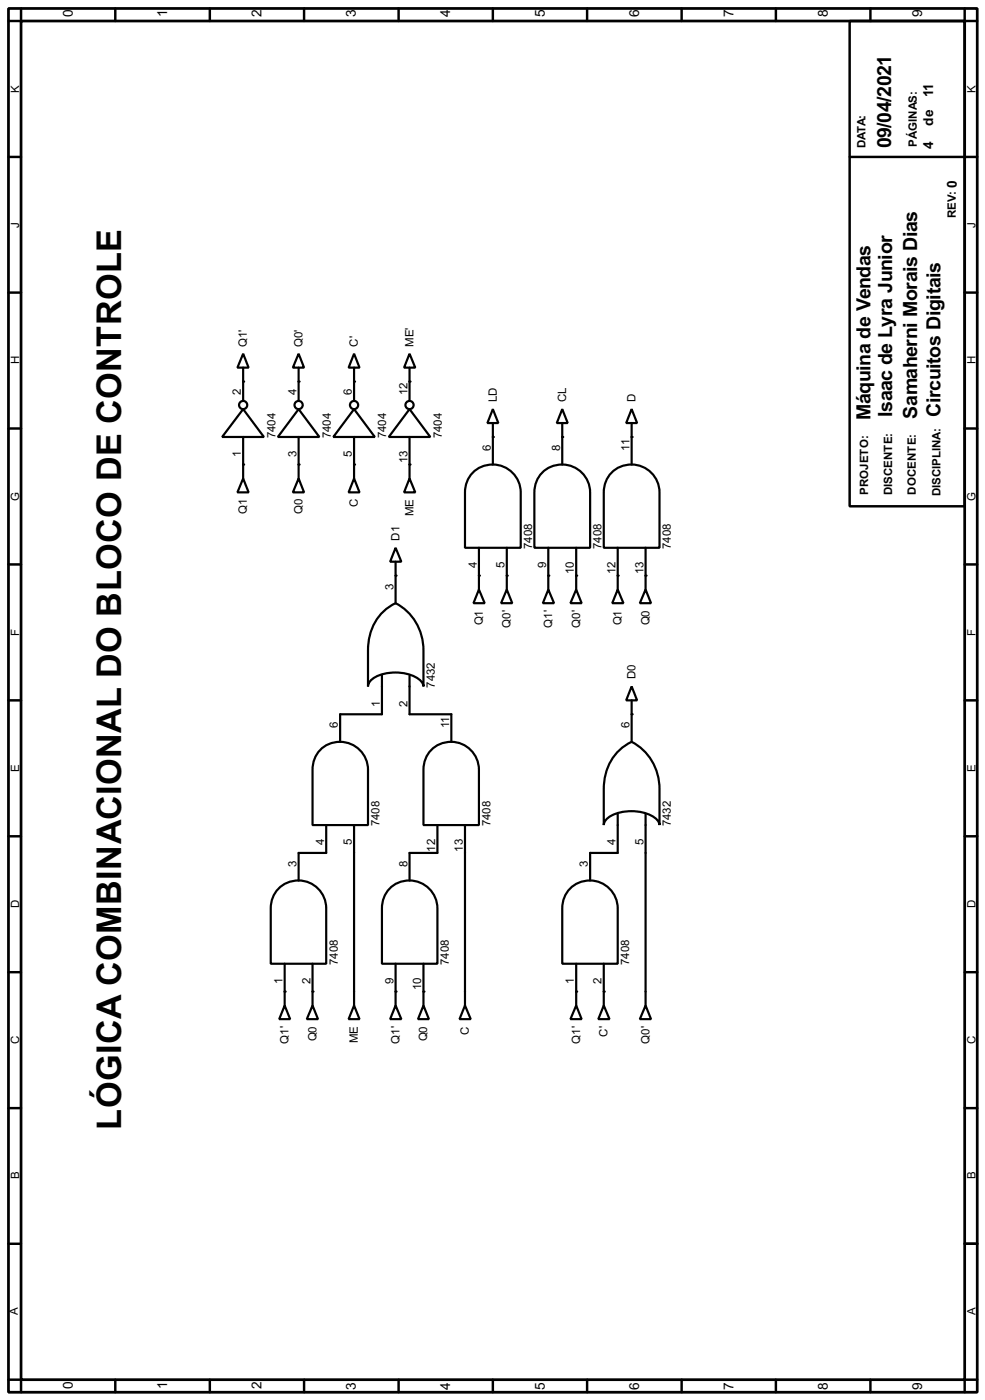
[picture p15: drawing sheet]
<svg xmlns="http://www.w3.org/2000/svg" width="180mm" height="256mm" viewBox="0 0 180 256" stroke-linecap="round" stroke-linejoin="round" font-family="sans-serif">
<defs><g id="words">
<text font-size="7" x="22.2" y="206.9" transform="rotate(-90 22.2 206.9)">LÓGICA COMBINACIONAL DO BLOCO DE CONTROLE</text>
<g font-size="4">
<text x="163.1" y="27.2" transform="rotate(-90 163.1 27.2)">09/04/2021</text>
<text x="159.3" y="76.9" transform="rotate(-90 159.3 76.9)">Máquina de Vendas</text>
<text x="163.3" y="76.4" transform="rotate(-90 163.3 76.4)">Isaac de Lyra Junior</text>
<text x="167.8" y="76.7" transform="rotate(-90 167.8 76.7)">Samaherni Morais Dias</text>
<text x="172.1" y="76.4" transform="rotate(-90 172.1 76.4)">Circuitos Digitais</text>
</g>
<g font-size="2.8">
<text x="13.3" y="3.2" transform="rotate(-90 13.3 3.2)">0</text>
<text x="30.6" y="3.2" transform="rotate(-90 30.6 3.2)">1</text>
<text x="47.8" y="3.2" transform="rotate(-90 47.8 3.2)">2</text>
<text x="65.1" y="3.2" transform="rotate(-90 65.1 3.2)">3</text>
<text x="82.4" y="3.2" transform="rotate(-90 82.4 3.2)">4</text>
<text x="99.7" y="3.2" transform="rotate(-90 99.7 3.2)">5</text>
<text x="116.9" y="3.2" transform="rotate(-90 116.9 3.2)">6</text>
<text x="134.2" y="3.2" transform="rotate(-90 134.2 3.2)">7</text>
<text x="151.5" y="3.2" transform="rotate(-90 151.5 3.2)">8</text>
<text x="168.7" y="3.2" transform="rotate(-90 168.7 3.2)">9</text>
<text x="170.8" y="17.8" transform="rotate(-90 170.8 17.8)">11</text>
<text x="170.8" y="23" transform="rotate(-90 170.8 23)">de</text>
<text x="170.8" y="27.3" transform="rotate(-90 170.8 27.3)">4</text>
<text x="175.1" y="34.4" transform="rotate(-90 175.1 34.4)">0</text>
<text x="13.3" y="254.4" transform="rotate(-90 13.3 254.4)">0</text>
<text x="30.6" y="254.4" transform="rotate(-90 30.6 254.4)">1</text>
<text x="47.8" y="254.4" transform="rotate(-90 47.8 254.4)">2</text>
<text x="65.1" y="254.7" transform="rotate(-90 65.1 254.7)">3</text>
<text x="82.4" y="254.7" transform="rotate(-90 82.4 254.7)">4</text>
<text x="99.7" y="254.7" transform="rotate(-90 99.7 254.7)">5</text>
<text x="116.9" y="254.7" transform="rotate(-90 116.9 254.7)">6</text>
<text x="134.2" y="254.7" transform="rotate(-90 134.2 254.7)">7</text>
<text x="151.5" y="254.7" transform="rotate(-90 151.5 254.7)">8</text>
<text x="168.7" y="254.7" transform="rotate(-90 168.7 254.7)">9</text>
</g>
<g font-size="2.3">
<text x="3.5" y="17" transform="rotate(-90 3.5 17)">K</text>
<text x="178.5" y="17" transform="rotate(-90 178.5 17)">K</text>
<text x="158.4" y="27.2" transform="rotate(-90 158.4 27.2)">DATA:</text>
<text x="167.8" y="26.9" transform="rotate(-90 167.8 26.9)">PÁGINAS:</text>
<text x="3.5" y="41.7" transform="rotate(-90 3.5 41.7)">J</text>
<text x="174.9" y="40" transform="rotate(-90 174.9 40)">REV:</text>
<text x="178.5" y="41.7" transform="rotate(-90 178.5 41.7)">J</text>
<text x="45.2" y="63.5" transform="rotate(-90 45.2 63.5)">Q1'</text>
<text x="55.3" y="63.5" transform="rotate(-90 55.3 63.5)">Q0'</text>
<text x="65.5" y="63.5" transform="rotate(-90 65.5 63.5)">C'</text>
<text x="75.6" y="63.5" transform="rotate(-90 75.6 63.5)">ME'</text>
<text x="3.5" y="66.8" transform="rotate(-90 3.5 66.8)">H</text>
<text x="178.5" y="66.8" transform="rotate(-90 178.5 66.8)">H</text>
<text x="44.1" y="72.4" transform="rotate(-90 44.1 72.4)">2</text>
<text x="54.2" y="72.4" transform="rotate(-90 54.2 72.4)">4</text>
<text x="64.4" y="72.4" transform="rotate(-90 64.4 72.4)">6</text>
<text x="74.5" y="72.4" transform="rotate(-90 74.5 72.4)">12</text>
<text x="90.9" y="73.7" transform="rotate(-90 90.9 73.7)">LD</text>
<text x="103.6" y="73.7" transform="rotate(-90 103.6 73.7)">CL</text>
<text x="116.3" y="73.7" transform="rotate(-90 116.3 73.7)">D</text>
<text x="44.1" y="83.7" transform="rotate(-90 44.1 83.7)">1</text>
<text x="50.4" y="80.2" transform="rotate(-90 50.4 80.2)">7404</text>
<text x="54.2" y="83.7" transform="rotate(-90 54.2 83.7)">3</text>
<text x="60.5" y="80.2" transform="rotate(-90 60.5 80.2)">7404</text>
<text x="64.4" y="83.7" transform="rotate(-90 64.4 83.7)">5</text>
<text x="70.7" y="80.2" transform="rotate(-90 70.7 80.2)">7404</text>
<text x="80.8" y="80.2" transform="rotate(-90 80.8 80.2)">7404</text>
<text x="89.8" y="82.6" transform="rotate(-90 89.8 82.6)">6</text>
<text x="102.5" y="82.6" transform="rotate(-90 102.5 82.6)">8</text>
<text x="115.2" y="82.6" transform="rotate(-90 115.2 82.6)">11</text>
<text x="74.5" y="84.9" transform="rotate(-90 74.5 84.9)">13</text>
<text x="3.5" y="91.7" transform="rotate(-90 3.5 91.7)">G</text>
<text x="45.2" y="94.2" transform="rotate(-90 45.2 94.2)">Q1</text>
<text x="55.3" y="94.2" transform="rotate(-90 55.3 94.2)">Q0</text>
<text x="65.5" y="93" transform="rotate(-90 65.5 93)">C</text>
<text x="75.6" y="94.5" transform="rotate(-90 75.6 94.5)">ME</text>
<text x="158.9" y="90.7" transform="rotate(-90 158.9 90.7)">PROJETO:</text>
<text x="163.3" y="90.8" transform="rotate(-90 163.3 90.8)">DISCENTE:</text>
<text x="167.6" y="90.6" transform="rotate(-90 167.6 90.6)">DOCENTE:</text>
<text x="172.1" y="90.9" transform="rotate(-90 172.1 90.9)">DISCIPLINA:</text>
<text x="178.5" y="91.7" transform="rotate(-90 178.5 91.7)">G</text>
<text x="73.1" y="99.1" transform="rotate(-90 73.1 99.1)">D1</text>
<text x="97.4" y="100.5" transform="rotate(-90 97.4 100.5)">7408</text>
<text x="110.1" y="100.5" transform="rotate(-90 110.1 100.5)">7408</text>
<text x="122.8" y="100.5" transform="rotate(-90 122.8 100.5)">7408</text>
<text x="72" y="108" transform="rotate(-90 72 108)">3</text>
<text x="87.2" y="104" transform="rotate(-90 87.2 104)">4</text>
<text x="92.3" y="104" transform="rotate(-90 92.3 104)">5</text>
<text x="99.9" y="104" transform="rotate(-90 99.9 104)">9</text>
<text x="105" y="105.2" transform="rotate(-90 105 105.2)">10</text>
<text x="112.6" y="105.2" transform="rotate(-90 112.6 105.2)">12</text>
<text x="117.7" y="105.2" transform="rotate(-90 117.7 105.2)">13</text>
<text x="3.5" y="116.5" transform="rotate(-90 3.5 116.5)">F</text>
<text x="88.3" y="114.6" transform="rotate(-90 88.3 114.6)">Q1</text>
<text x="93.4" y="115" transform="rotate(-90 93.4 115)">Q0'</text>
<text x="101" y="115" transform="rotate(-90 101 115)">Q1'</text>
<text x="106.1" y="115" transform="rotate(-90 106.1 115)">Q0'</text>
<text x="113.7" y="114.6" transform="rotate(-90 113.7 114.6)">Q1</text>
<text x="118.8" y="114.6" transform="rotate(-90 118.8 114.6)">Q0</text>
<text x="178.5" y="116.5" transform="rotate(-90 178.5 116.5)">F</text>
<text x="79.6" y="125.9" transform="rotate(-90 79.6 125.9)">7432</text>
<text x="116.3" y="124.5" transform="rotate(-90 116.3 124.5)">D0</text>
<text x="69.5" y="129.4" transform="rotate(-90 69.5 129.4)">1</text>
<text x="74.5" y="129.4" transform="rotate(-90 74.5 129.4)">2</text>
<text x="61.8" y="133.4" transform="rotate(-90 61.8 133.4)">6</text>
<text x="82.2" y="133.4" transform="rotate(-90 82.2 133.4)">11</text>
<text x="115.2" y="133.4" transform="rotate(-90 115.2 133.4)">6</text>
<text x="3.5" y="141.4" transform="rotate(-90 3.5 141.4)">E</text>
<text x="178.5" y="141.4" transform="rotate(-90 178.5 141.4)">E</text>
<text x="59.3" y="154.8" transform="rotate(-90 59.3 154.8)">4</text>
<text x="64.4" y="154.8" transform="rotate(-90 64.4 154.8)">5</text>
<text x="69.4" y="151.3" transform="rotate(-90 69.4 151.3)">7408</text>
<text x="79.6" y="156" transform="rotate(-90 79.6 156)">12</text>
<text x="84.7" y="156" transform="rotate(-90 84.7 156)">13</text>
<text x="89.7" y="151.3" transform="rotate(-90 89.7 151.3)">7408</text>
<text x="112.6" y="154.8" transform="rotate(-90 112.6 154.8)">4</text>
<text x="117.7" y="154.8" transform="rotate(-90 117.7 154.8)">5</text>
<text x="122.8" y="151.3" transform="rotate(-90 122.8 151.3)">7432</text>
<text x="54.2" y="158.8" transform="rotate(-90 54.2 158.8)">3</text>
<text x="74.5" y="158.8" transform="rotate(-90 74.5 158.8)">8</text>
<text x="107.6" y="158.8" transform="rotate(-90 107.6 158.8)">3</text>
<text x="3.5" y="166.4" transform="rotate(-90 3.5 166.4)">D</text>
<text x="178.5" y="166.4" transform="rotate(-90 178.5 166.4)">D</text>
<text x="61.8" y="176.7" transform="rotate(-90 61.8 176.7)">7408</text>
<text x="82.1" y="176.7" transform="rotate(-90 82.1 176.7)">7408</text>
<text x="115.1" y="176.7" transform="rotate(-90 115.1 176.7)">7408</text>
<text x="51.7" y="180.2" transform="rotate(-90 51.7 180.2)">1</text>
<text x="56.8" y="180.2" transform="rotate(-90 56.8 180.2)">2</text>
<text x="72" y="180.2" transform="rotate(-90 72 180.2)">9</text>
<text x="77.1" y="181.4" transform="rotate(-90 77.1 181.4)">10</text>
<text x="105" y="180.2" transform="rotate(-90 105 180.2)">1</text>
<text x="110.1" y="180.2" transform="rotate(-90 110.1 180.2)">2</text>
<text x="3.5" y="191.3" transform="rotate(-90 3.5 191.3)">C</text>
<text x="52.8" y="191.2" transform="rotate(-90 52.8 191.2)">Q1'</text>
<text x="57.9" y="190.8" transform="rotate(-90 57.9 190.8)">Q0</text>
<text x="65.5" y="191.1" transform="rotate(-90 65.5 191.1)">ME</text>
<text x="73.1" y="191.2" transform="rotate(-90 73.1 191.2)">Q1'</text>
<text x="78.2" y="190.8" transform="rotate(-90 78.2 190.8)">Q0</text>
<text x="85.8" y="189.5" transform="rotate(-90 85.8 189.5)">C</text>
<text x="106.1" y="191.2" transform="rotate(-90 106.1 191.2)">Q1'</text>
<text x="111.2" y="189.9" transform="rotate(-90 111.2 189.9)">C'</text>
<text x="118.8" y="191.2" transform="rotate(-90 118.8 191.2)">Q0'</text>
<text x="178.5" y="191.3" transform="rotate(-90 178.5 191.3)">C</text>
<text x="3.5" y="216.1" transform="rotate(-90 3.5 216.1)">B</text>
<text x="178.5" y="216.1" transform="rotate(-90 178.5 216.1)">B</text>
<text x="3.2" y="241" transform="rotate(-90 3.2 241)">A</text>
<text x="178.5" y="241" transform="rotate(-90 178.5 241)">A</text>
</g>
</g></defs>
<path d="M1.5 1.5h177.3v253.5h-177.3zM3.8 3.8h172.7v248.9h-172.7z" fill="none" stroke="#000" stroke-width=".5"/>
<g fill="none" stroke="#000" stroke-width=".45">
<path d="M3.8 1.5v2.3h-2.3M21.1 1.5v2.3M38.4 1.5v2.3M55.6 1.5v2.3M72.9 1.5v2.3M90.2 1.5v2.3M107.4 1.5v2.3M124.7 1.5v2.3M142 1.5v2.3M155.5 3.8h21v88.9h-21zM159.3 1.5v2.3M176.5 1.5v2.3h2.3"/>
<path d="M1.5 28.7h2.3M155.5 28.7h23.3M1.5 53.6h2.3M176.5 53.6h2.3M1.5 78.5h2.3M176.5 78.5h2.3M1.5 103.4h2.3M176.5 103.4h2.3M1.5 128.3h2.3M176.5 128.3h2.3M1.5 153.2h2.3M176.5 153.2h2.3"/>
<path d="M1.5 178.1h2.3M176.5 178.1h2.3M1.5 203h2.3M176.5 203h2.3M1.5 227.8h2.3M176.5 227.8h2.3M1.5 252.7h2.3v2.3M21.1 252.7v2.3M38.4 252.7v2.3M55.6 252.7v2.3M72.9 252.7v2.3M90.2 252.7v2.3"/>
<path d="M107.4 252.7v2.3M124.7 252.7v2.3M142 252.7v2.3M159.3 252.7v2.3M178.8 252.7h-2.3v2.3"/>
</g>
<g fill="#000">
<circle cx="44.5" cy="69.9" r=".2"/>
<circle cx="54.6" cy="69.9" r=".2"/>
<circle cx="64.8" cy="69.9" r=".2"/>
<circle cx="74.9" cy="69.9" r=".2"/>
<circle cx="44.5" cy="85.1" r=".2"/>
<circle cx="54.6" cy="85.1" r=".2"/>
<circle cx="64.8" cy="85.1" r=".2"/>
<circle cx="74.9" cy="85.1" r=".2"/>
<circle cx="90.2" cy="80" r=".2"/>
<circle cx="102.9" cy="80" r=".2"/>
<circle cx="115.6" cy="80" r=".2"/>
<circle cx="72.4" cy="105.4" r=".2"/>
<circle cx="87.6" cy="105.4" r=".2"/>
<circle cx="92.7" cy="105.4" r=".2"/>
<circle cx="100.3" cy="105.4" r=".2"/>
<circle cx="105.4" cy="105.4" r=".2"/>
<circle cx="113" cy="105.4" r=".2"/>
<circle cx="118.1" cy="105.4" r=".2"/>
<circle cx="115.6" cy="130.8" r=".2"/>
<circle cx="52.1" cy="181.6" r=".2"/>
<circle cx="57.2" cy="181.6" r=".2"/>
<circle cx="72.4" cy="181.6" r=".2"/>
<circle cx="77.5" cy="181.6" r=".2"/>
<circle cx="105.4" cy="181.6" r=".2"/>
<circle cx="110.5" cy="181.6" r=".2"/>
</g>
<g fill="none" stroke="#000" stroke-width=".4">
<path d="M44.5 64.8l1 2.5h-2.1zM44.5 74.9l3.8 5.1h-7.7zM44.5 67.3v6.1M54.6 64.8l1 2.5h-2zM54.6 74.9l3.8 5.1h-7.6zM54.6 67.3v6.1M64.8 64.8l1 2.5h-2zM64.8 74.9l3.8 5.1h-7.6zM64.8 67.3v6.1M74.9 64.8l1.1 2.5h-2.1zM74.9 74.9l3.8 5.1h-7.6zM74.9 67.3v6.1"/>
<path d="M90.2 74.9l1 2.6h-2zM90.2 77.5v7.6M102.9 74.9l1 2.6h-2zM102.9 77.5v7.6M115.6 74.9l1 2.6h-2zM115.6 77.5v7.6M44.5 87.6l1 2.6h-2.1zM44.5 80v7.6M54.6 87.6l1 2.6h-2zM54.6 80v7.6M64.8 87.6l1 2.6h-2zM64.8 80v7.6"/>
<path d="M74.9 87.6l1.1 2.6h-2.1zM74.9 80v7.6M86.8 86.3a5.2 5.2 0 0 1 5.5-.7 5.2 5.2 0 0 1 3 4.6v10.1h-10.2v-10.1a5.1 5.1 0 0 1 1.7-3.9zM99.5 86.3a5.2 5.2 0 0 1 5.5-.7 5.2 5.2 0 0 1 3 4.6v10.1h-10.2v-10.1a5.1 5.1 0 0 1 1.7-3.9zM112.2 86.3a5.2 5.2 0 0 1 5.5-.7 5.2 5.2 0 0 1 3 4.6v10.1h-10.2v-10.1a5.1 5.1 0 0 1 1.7-3.9zM70 112.1l1.5-1.1 .9-.5a9.6 9.6 0 0 1 5.1 8.6v6.6a2.32 2.32 0 0 0-1.5-1.7 8.3 8.3 0 0 0-7.9 .4l-.7 .9-.1 .4v-6.6a9.7 9.7 0 0 1 2.7-7zM72.4 100.3l1 2.6h-2zM72.4 102.9v7.6M87.6 108l1.1 2.5h-2.1zM87.6 100.3v7.7M92.7 108l1 2.5h-2zM92.7 100.3v7.7"/>
<path d="M100.3 108l1.1 2.5h-2.1zM100.3 100.3v7.7M105.4 108l1 2.5h-2zM105.4 100.3v7.7M113 108l1.1 2.5h-2.1zM113 100.3v7.7M118.1 108l1 2.5h-2zM118.1 100.3v7.7M58.9 137.1a5.1 5.1 0 0 1 5.5-.7 5.1 5.1 0 0 1 2.9 4.6v10.1h-10.1v-10.1a5.2 5.2 0 0 1 1.7-3.9zM69.9 123.7v7.1h-7.7v5.1M74.9 123.7v7.1h7.7v5.1M79.2 137.1a5.1 5.1 0 0 1 5.5-.7 5.1 5.1 0 0 1 2.9 4.6v10.1h-10.1v-10.1a5.1 5.1 0 0 1 1.7-3.9z"/>
<path d="M113.2 137.5l1.5-1.1 .9-.5a9.6 9.6 0 0 1 5.1 8.6v6.6a2.32 2.32 0 0 0-1.5-1.7 8.4 8.4 0 0 0-7.9 .4l-.7 .9-.1 .4v-6.6a9.7 9.7 0 0 1 2.7-7zM115.6 125.7l1 2.6h-2zM115.6 128.3v7.6M59.7 151.1v5.1h-5.1v5.1M64.8 151.1v33.1M80 151.1v5.1h-5.1v5.1M85.1 151.1v33.1M113 149.1v7.1h-5v5.1M118.1 149.1v35.1M51.3 162.5a5.1 5.1 0 0 1 5.4-.7 5.1 5.1 0 0 1 3 4.6v10.1h-10.2v-10.1a5.1 5.1 0 0 1 1.8-3.9zM52.1 176.5v7.7M57.2 176.5v7.7"/>
<path d="M71.6 162.5a5.1 5.1 0 0 1 5.5-.7 5.1 5.1 0 0 1 2.9 4.6v10.1h-10.1v-10.1a5.2 5.2 0 0 1 1.7-3.9zM72.4 176.5v7.7M77.5 176.5v7.7M104.6 162.5a5.1 5.1 0 0 1 5.5-.7 5.1 5.1 0 0 1 2.9 4.6v10.1h-10.1v-10.1a5.1 5.1 0 0 1 1.7-3.9zM105.4 176.5v7.7M110.5 176.5v7.7M52.1 184.2l1 2.5h-2zM57.2 184.2l1 2.5h-2.1zM64.8 184.2l1 2.5h-2zM72.4 184.2l1 2.5h-2zM77.5 184.2l1 2.5h-2zM85.1 184.2l1 2.5h-2z"/>
<path d="M105.4 184.2l1 2.5h-2zM110.5 184.2l1 2.5h-2zM118.1 184.2l1 2.5h-2z"/>
<circle cx="44.5" cy="74.2" r=".75"/>
<circle cx="54.6" cy="74.2" r=".75"/>
<circle cx="64.8" cy="74.2" r=".75"/>
<circle cx="74.9" cy="74.2" r=".75"/>
</g>
<use href="#words"/>
</svg>
